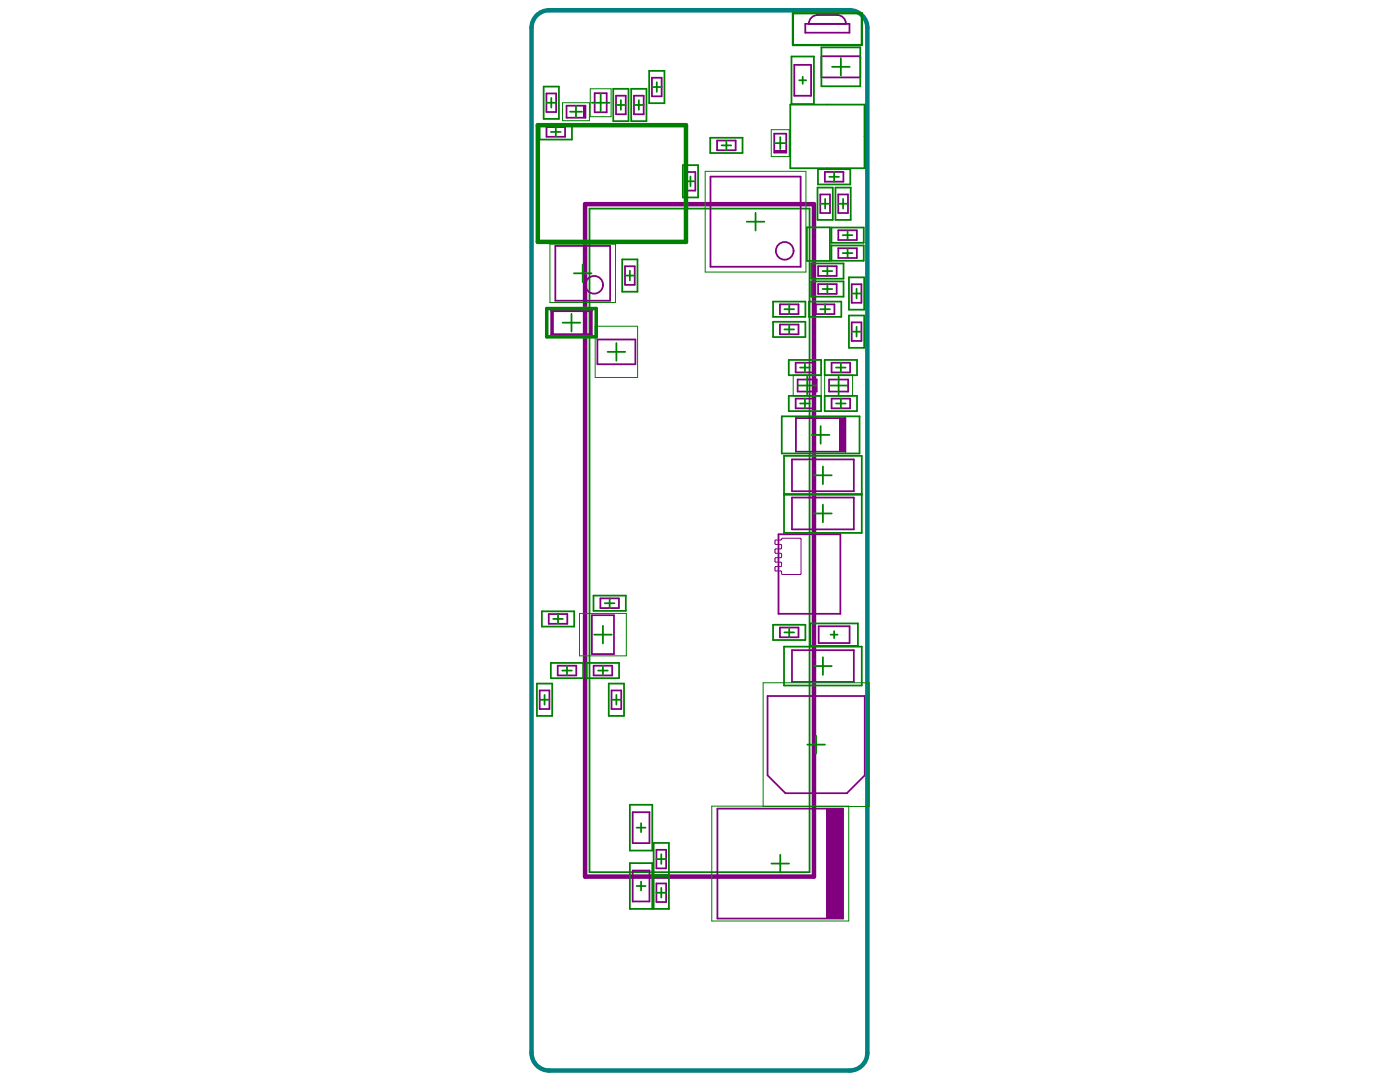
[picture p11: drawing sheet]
<svg xmlns="http://www.w3.org/2000/svg" width="279mm" height="216mm" viewBox="0 0 279 216" stroke-linecap="round" stroke-linejoin="round" font-family="sans-serif">
<path d="M116.8 40.7h45.6v134.2h-45.6z" fill="none" stroke="#800080" stroke-width=".9"/>
<path d="M117.6 41.6h44v132.4h-44z" fill="none" stroke="#008000" stroke-width=".35"/>
<g fill="none" stroke="#800080" stroke-width=".35">
<path d="M109.1 18.7h1.9v3.7h-1.9zM118.7 18.6h2.4v3.8h-2.4zM122.9 19.1h2v3.7h-2zM126.5 19.1h2v3.7h-2zM130.1 15.5h1.9v3.7h-1.9zM158.5 12.9h3.4v6.2h-3.4zM160.7 4.8h8.8v1.7h-8.8zM163.2 3h3.9M163.9 11.2h7.8v4.3h-7.8zM109.1 25.4h3.7v1.9h-3.7zM113.1 21.1h3.7v2.4h-3.7zM136.8 34.3h2v3.7h-2z"/>
<path d="M141.8 35.2h18v18h-18zM143.1 28h3.7v2h-3.7zM154.5 26.7h2.4v3.7h-2.4zM163.7 38.8h1.9v3.7h-1.9zM164.6 34.3h3.7v1.9h-3.7zM167.3 38.8h1.9v3.7h-1.9zM110.8 49.1h11v10.9h-11zM124.7 53.1h2v3.7h-2zM163.3 53.1h3.7v2h-3.7zM163.3 56.7h3.7v1.9h-3.7zM167.3 46h3.7v1.9h-3.7zM167.3 49.5h3.7v2h-3.7z"/>
<path d="M170 56.7h1.9v3.7h-1.9zM119.2 67.7h7.6v5h-7.6zM155.7 60.7h3.7v2h-3.7zM155.7 64.8h3.7v1.9h-3.7zM158.8 72.4h3.7v1.9h-3.7zM158.8 79.5h3.7v2h-3.7zM159.2 75.7h3.8v2.4h-3.8zM162.8 60.7h3.7v2h-3.7zM165.5 75.7h3.8v2.4h-3.8zM166 72.4h3.7v1.9h-3.7zM166 79.5h3.7v2h-3.7zM170 64.3h1.9v3.7h-1.9z"/>
<path d="M158.1 99.3h12.3v6.3h-12.3zM158.1 91.7h12.3v6.3h-12.3zM158.8 83.4h9.9v6.7h-9.9zM119.8 119.4h3.7v1.9h-3.7zM155.4 106.6h12.3v15.9h-12.3zM107.7 137.8h1.9v3.7h-1.9zM109.5 122.5h3.7v2h-3.7zM111.3 132.8h3.7v2h-3.7zM118.1 122.8h4.4v7.7h-4.4zM118.5 132.8h3.7v2h-3.7zM122 137.8h2v3.7h-2zM153.2 138.9h19.4v15.8l-3.6 3.6h-12.2l-3.6-3.6z"/>
<path d="M155.7 125.2h3.7v2h-3.7zM158.1 129.7h12.3v6.4h-12.3zM163.4 125h6.2v3.3h-6.2zM126.3 173.7h3.3v6.2h-3.3zM126.3 162.1h3.3v6.1h-3.3zM131 169.6h1.9v3.7h-1.9zM131 176.3h1.9v3.7h-1.9zM143.2 161.3h25.1v22h-25.1z"/>
</g>
<path d="M110.2 61.9h7.7v5h-7.7z" fill="none" stroke="#800080" stroke-width=".71"/>
<g fill="none" stroke="#800080" stroke-width=".2">
<path d="M154.7 107.9v.6M154.7 109.7v.5M154.7 111.5v.5M154.7 113.2v.6M154.8 108.6h1M154.8 107.8h1M154.8 109.5h1M154.8 110.4h1M154.8 111.3h1M154.8 112.2h1M154.8 113h1M154.8 113.9h1"/>
<path d="M156 108.8v.5M156 110.6v.5M156 112.3v.6M156 114.1v.4M156.2 107.4h3.5M156.2 114.6h3.5M159.9 107.6v6.9"/>
</g>
<g fill="#800080">
<path d="M116.3 21.1h.5v2.4h-.5z" fill-rule="evenodd"/>
<path d="M154.5 29.9h2.4v.5h-2.4z" fill-rule="evenodd"/>
<path d="M164.9 161.3h3.4v22h-3.4z" fill-rule="evenodd"/>
<path d="M167.4 83.4h1.3v6.7h-1.3z" fill-rule="evenodd"/>
</g>
<g fill="none" stroke="#800080" stroke-width=".35">
<path d="M163.2 3a1.76 1.76 0 0 0-1.8 1.8M167.1 3a1.76 1.76 0 0 1 1.7 1.8"/>
<circle cx="118.6" cy="56.8" r="1.76"/>
<circle cx="156.6" cy="50.1" r="1.76"/>
</g>
<g fill="none" stroke="#800080" stroke-width=".2">
<path d="M154.7 108.5l.1 .1M154.7 110.2l.1 .2M154.7 112l.1 .2M154.7 113.8l.1 .1M154.8 107.8l-.1 .1M154.8 109.5l-.1 .2M154.8 111.3l-.1 .2M154.8 113l-.1 .2M155.8 108.6l.2 .2M155.8 110.4l.2 .2M155.8 112.2l.2 .1M155.8 113.9l.2 .2"/>
<path d="M156 109.3l-.2 .2M156 114.5l.2 .1M156 111.1l-.2 .2M156 112.9l-.2 .1M156.2 107.4l-.4 .4M159.7 107.4l.2 .2M159.9 114.5l-.2 .1"/>
</g>
<path d="M107.1 3.1a3.5 3.5 0 0 1 2.5-1.1h60a3.5 3.5 0 0 1 3.5 3.6v204.5a3.5 3.5 0 0 1-3.5 3.5h-60a3.5 3.5 0 0 1-3.5-3.5v-204.5a3.5 3.5 0 0 1 1-2.5z" fill="none" stroke="#008080" stroke-width=".9"/>
<g fill="none" stroke="#008000" stroke-width=".35">
<path d="M108.5 17.3h3v6.4h-3zM110 19.5v2M119.9 18.7v3.6M122.4 17.7h3v6.5h-3zM123.9 20v1.9M126 17.7h3v6.5h-3zM127.5 20v1.9M129.6 14.1h3v6.5h-3zM130.1 17.4h1.9M131.1 16.4v1.9M158 11.3h4.4v9.5h-4.4zM159.5 16h1.4"/>
<path d="M160.2 15.3v1.4M163.9 9.5h7.8v7.7h-7.8zM166 13.3h3.6M167.8 11.6v3.5M107.7 24.8h6.4v3h-6.4zM109.1 20.5h1.9M109.9 26.3h2M110.9 25.4v1.9M113.8 22.3h2.3M114.9 21.1v2.4M118.1 20.5h3.5M122.9 20.9h2"/>
<path d="M126.5 20.9h2M136.3 33h3v6.4h-3zM136.8 36.2h2M137.8 35.2v1.9M141.7 27.5h6.5v3h-6.5zM144 29h1.9M145 28v2M154.5 28.6h2.4M155.7 27.4v2.4M157.7 20.9h14.8v12.7h-14.8zM163.2 37.4h3v6.5h-3zM163.2 33.8h6.5v3h-6.5z"/>
<path d="M164.7 39.7v1.9M165.5 35.3h1.9M166.5 34.3v1.9M166.7 37.4h3.1v6.5h-3.1zM168.3 39.7v1.9M114.5 54.5h3.6M116.3 52.8v3.5M124.2 51.8h3v6.4h-3zM124.7 55h2M125.7 54v2M149 44.2h3.6M150.8 42.5v3.5"/>
<path d="M161 45.4h4.6v6.7h-4.6zM161.9 52.6h6.4v3h-6.4zM161.9 56.1h6.4v3.1h-6.4zM163.7 40.7h1.9M164.2 57.7h1.9M164.2 54.1h1.9M165.1 53.1v2M165.1 56.7v1.9M165.9 45.4h6.5v3h-6.5zM165.9 49h6.5v3h-6.5zM167.3 40.7h1.9M168.2 50.5h1.9"/>
<path d="M168.2 46.9h1.9M169.2 46v1.9M169.2 49.5v2M169.4 55.3h3.1v6.5h-3.1zM170 58.6h1.9M170.9 57.6v1.9M112.3 64.4h3.5M114.1 62.6v3.6M121.3 70.2h3.5M123 68.4v3.6M154.3 60.2h6.4v3h-6.4zM154.3 64.2h6.4v3.1h-6.4z"/>
<path d="M156.5 61.7h2M156.5 65.7h2M157.4 71.8h6.5v3.1h-6.5zM157.4 79h6.5v3h-6.5zM157.5 60.7v2M157.5 64.8v1.9M159.3 76.9h3.6M159.7 73.3h1.9M160.6 72.4v1.9M160.6 79.5v2M161.1 75.2v3.5M161.4 60.2h6.5v3h-6.5z"/>
<path d="M163.7 61.7h1.9M164.6 71.8h6.4v3.1h-6.4zM164.6 79h6.4v3h-6.4zM164.7 60.7v2M165.6 76.9h3.5M166.8 73.3h2M167.4 75.2v3.5M167.8 72.4v1.9M167.8 79.5v2M169.4 63h3.1v6.4h-3.1zM170 66.2h1.9M170.9 65.2v2"/>
<path d="M156 83.1h15.5v7.4h-15.5zM156.5 91h15.5v15.3h-15.5zM156.5 98.6h15.5M156.5 98.7h15.5M159.7 80.5h1.9M162 86.8h3.5M162.5 94.8h3.5M163.8 85v3.5M164.2 93.1v3.5M166.8 80.5h2M118.4 118.8h6.5v3.1h-6.5zM121.7 119.4v1.9"/>
<path d="M162.5 102.5h3.5M164.2 100.7v3.5M107.2 136.4h3v6.4h-3zM107.7 139.6h1.9M108.1 122h6.5v3h-6.5zM108.7 138.7v1.9M109.9 132.3h6.5v3h-6.5zM110.4 123.5h1.9M111.4 122.5v2M112.2 133.8h1.9M113.2 132.8v2M117.1 132.3h6.5v3h-6.5z"/>
<path d="M118.6 126.6h3.5M119.4 133.8h1.9M120.3 124.9v3.5M120.3 132.8v2M120.7 120.4h1.9M121.5 136.4h3v6.4h-3zM122 139.6h2M123 138.7v1.9M154.3 124.7h6.4v3h-6.4zM156.5 129h15.5v7.8h-15.5zM156.5 126.2h2M157.5 125.2v2"/>
<path d="M161.7 124.4h9.5v4.5h-9.5zM162.5 132.9h3.5M164.2 131.1v3.6M165.8 126.6h1.4M166.5 125.9v1.4M161.1 148.6h3.5M162.9 146.8v3.5M125.7 160.6h4.5v9.1h-4.5zM125.7 172.2h4.5v9.2h-4.5zM127 176.8h1.8M127 165.2h1.8M127.9 164.3v1.7"/>
<path d="M127.9 175.9v1.8M130.4 174.9h3.1v6.5h-3.1zM130.4 168.2h3.1v6.4h-3.1zM131 178.1h1.9M131 171.4h1.9M132 170.5v1.9M132 177.2v1.9M154 172.3h3.5M155.7 170.6v3.5"/>
</g>
<path d="M117.8 17.7h4.2v5.6h-4.2zM112.3 20.5h5.3v3.6h-5.3zM140.7 34.2h20.1v20.1h-20.1zM153.9 25.9h3.6v5.3h-3.6zM109.8 48.7h13v11.7h-13zM118.8 65.1h8.4v10.2h-8.4zM158.3 74.8h5.6v4.2h-5.6zM164.6 74.8h5.5v4.2h-5.5zM115.7 122.4h9.3v8.5h-9.3zM152.3 136.2h21.2v24.7h-21.2zM142 160.9h27.4v22.9h-27.4z" fill="none" stroke="#008000" stroke-width=".2"/>
<path d="M107.3 25h29.6v23.3h-29.6z" fill="none" stroke="#008000" stroke-width=".9"/>
<path d="M109.1 61.6h9.9v5.6h-9.9z" fill="none" stroke="#008000" stroke-width=".71"/>
<path d="M158.2 2.6h13.8v6.4h-13.8z" fill="none" stroke="#008000" stroke-width=".45"/>
</svg>
